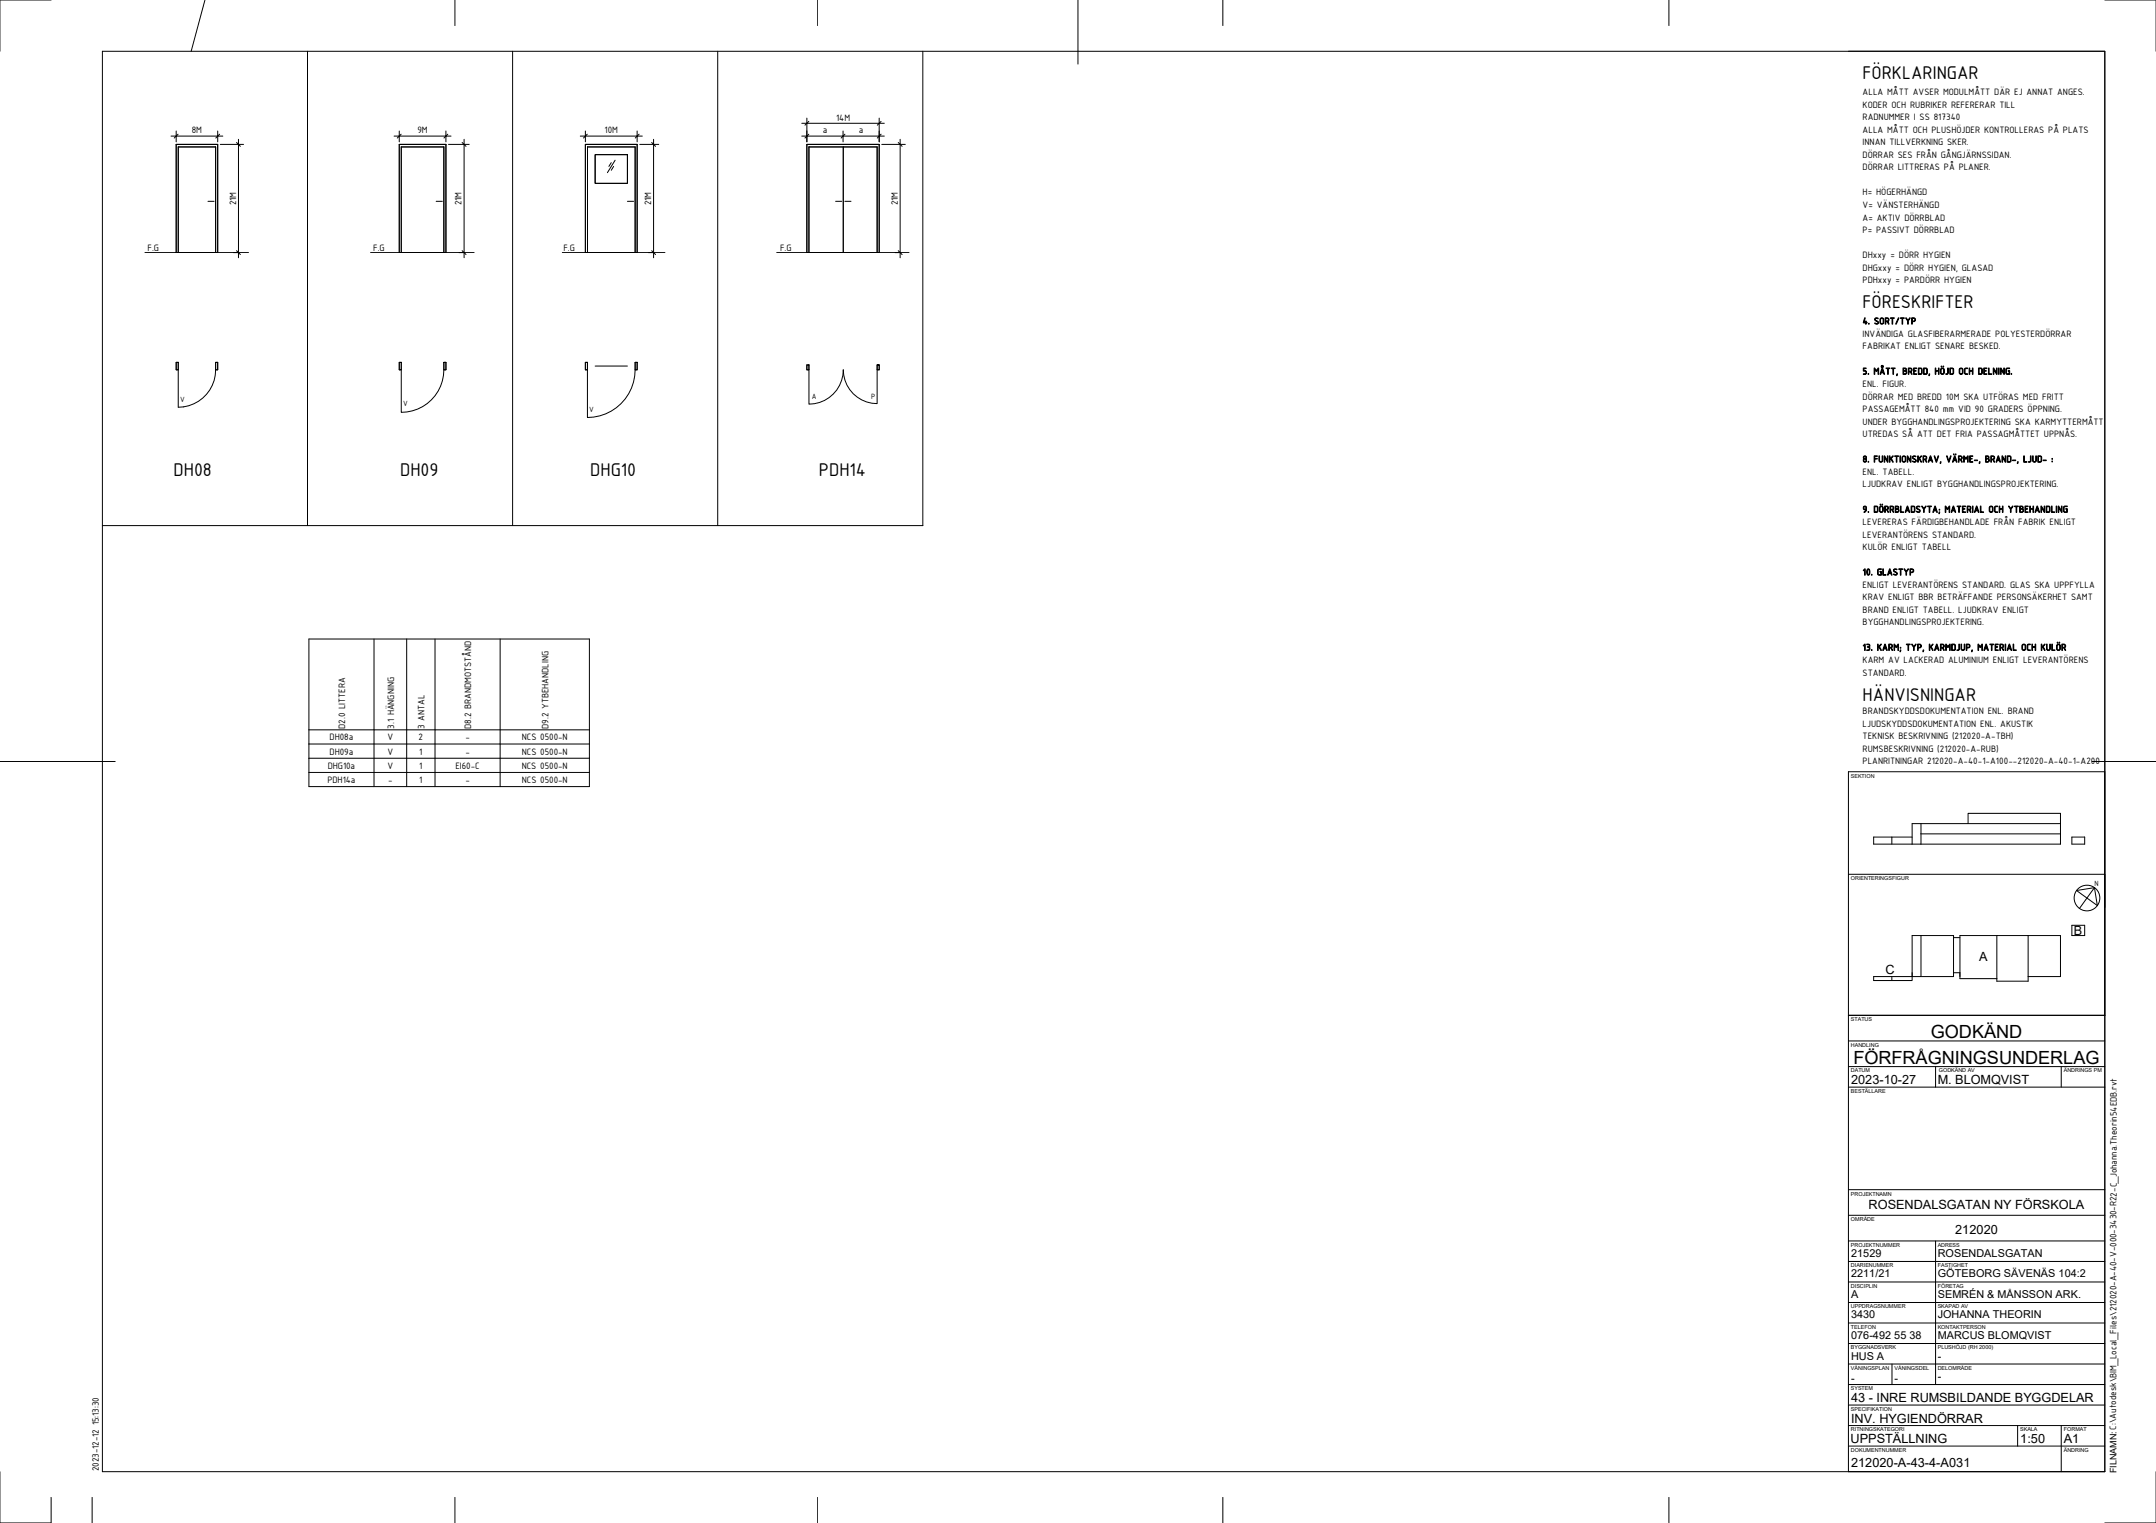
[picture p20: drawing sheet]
<svg xmlns="http://www.w3.org/2000/svg" width="841mm" height="594mm" viewBox="0 0 841 594" stroke-linecap="round" stroke-linejoin="round" font-family="sans-serif">
<defs><g id="words">
<g font-size="7.7">
<text x="726.6" y="30.8">FÖRKLARINGAR</text>
<text x="726.6" y="120.2">FÖRESKRIFTER</text>
<text x="67.7" y="185.8">DH08</text>
<text x="156.1" y="185.8">DH09</text>
<text x="230.3" y="185.8">DHG10</text>
<text x="319.5" y="185.8">PDH14</text>
<text x="726.6" y="273.5">HÄNVISNINGAR</text>
</g>
<g font-size="7.1">
<text x="753.2" y="405">GODKÄND</text>
<text x="723" y="415">FÖRFRÅGNINGSUNDERLAG</text>
</g>
<g font-size="5">
<text x="809" y="364.8">B</text>
<text x="772.1" y="374.8">A</text>
<text x="735.5" y="380.1">C</text>
<text x="722.1" y="423">2023-10-27</text>
<text x="755.9" y="423">M. BLOMQVIST</text>
<text x="728.9" y="471.5">ROSENDALSGATAN NY FÖRSKOLA</text>
<text x="762.7" y="481.5">212020</text>
<text x="722.1" y="547">43 - INRE RUMSBILDANDE BYGGDELAR</text>
<text x="722.1" y="555">INV. HYGIENDÖRRAR</text>
<text x="721.9" y="563">UPPSTÄLLNING</text>
<text x="788.1" y="563">1:50</text>
<text x="805.1" y="563">A1</text>
<text x="722.1" y="572.1">212020-A-43-4-A031</text>
</g>
<g font-size="4.2">
<text x="722.1" y="490.3">21529</text>
<text x="755.9" y="490.3">ROSENDALSGATAN</text>
<text x="722.1" y="498.3">2211/21</text>
<text x="755.9" y="498.3">GÖTEBORG SÄVENÄS 104:2</text>
<text x="722.1" y="506.3">A</text>
<text x="755.9" y="506.3">SEMRÉN &amp; MÅNSSON ARK.</text>
<text x="722.1" y="514.3">3430</text>
<text x="755.9" y="514.3">JOHANNA THEORIN</text>
<text x="722.1" y="522.3">076-492 55 38</text>
<text x="755.9" y="522.3">MARCUS BLOMQVIST</text>
<text x="722.1" y="530.3">HUS A</text>
<text x="755.9" y="530.3">-</text>
<text x="722.1" y="539.1">-</text>
<text x="739.1" y="539.1">-</text>
<text x="755.9" y="538.3">-</text>
</g>
<g font-size="3.9">
<text x="726.6" y="37.1">ALLA MÅTT AVSER MODULMÅTT DÄR EJ ANNAT ANGES.</text>
<text x="726.6" y="42">KODER OCH RUBRIKER REFERERAR TILL</text>
<text x="326.1" y="47.1">14M</text>
<text x="726.6" y="46.9">RADNUMMER I SS 817340</text>
<text x="74.8" y="52.1">8M</text>
<text x="162.8" y="52.1">9M</text>
<text x="235.8" y="52.1">10M</text>
<text x="320.9" y="52.1">a</text>
<text x="335" y="52.1">a</text>
<text x="726.6" y="51.8">ALLA MÅTT OCH PLUSHÖJDER KONTROLLERAS PÅ PLATS</text>
<text x="726.6" y="56.6">INNAN TILLVERKNING SKER.</text>
<text x="726.6" y="61.6">DÖRRAR SES FRÅN GÅNGJÄRNSSIDAN.</text>
<text x="726.6" y="66.4">DÖRRAR LITTRERAS PÅ PLANER.</text>
<text x="726.6" y="76.2">H= HÖGERHÄNGD</text>
<text x="92.1" y="80.1" transform="rotate(-90 92.1 80.1)">21M</text>
<text x="180.1" y="80.1" transform="rotate(-90 180.1 80.1)">21M</text>
<text x="254" y="80.1" transform="rotate(-90 254 80.1)">21M</text>
<text x="350.2" y="80.1" transform="rotate(-90 350.2 80.1)">21M</text>
<text x="726.6" y="81.1">V= VÄNSTERHÄNGD</text>
<text x="726.6" y="86">A= AKTIV DÖRRBLAD</text>
<text x="726.6" y="90.9">P= PASSIVT DÖRRBLAD</text>
<text x="57.5" y="97.8">F.G</text>
<text x="145.5" y="97.8">F.G</text>
<text x="219.8" y="97.8">F.G</text>
<text x="304.3" y="97.8">F.G</text>
<text x="726.6" y="100.7">DHxxy = DÖRR HYGIEN</text>
<text x="726.6" y="105.6">DHGxxy = DÖRR HYGIEN, GLASAD</text>
<text x="726.6" y="110.5">PDHxxy = PARDÖRR HYGIEN</text>
<text x="726.6" y="126.5">4. SORT/TYP</text>
<text x="726.6" y="131.4">INVÄNDIGA GLASFIBERARMERADE POLYESTERDÖRRAR</text>
<text x="726.6" y="136.3">FABRIKAT ENLIGT SENARE BESKED.</text>
<text x="726.6" y="146">5. MÅTT, BREDD, HÖJD OCH DELNING.</text>
<text x="726.6" y="150.9">ENL. FIGUR.</text>
<text x="726.6" y="155.9">DÖRRAR MED BREDD 10M SKA UTFÖRAS MED FRITT</text>
<text x="726.6" y="160.7">PASSAGEMÅTT 840 mm VID 90 GRADERS ÖPPNING.</text>
<text x="726.6" y="165.6">UNDER BYGGHANDLINGSPROJEKTERING SKA KARMYTTERMÅTT</text>
<text x="726.6" y="170.5">UTREDAS SÅ ATT DET FRIA PASSAGMÅTTET UPPNÅS.</text>
<text x="726.6" y="180.3">8. FUNKTIONSKRAV, VÄRME-, BRAND-, LJUD- :</text>
<text x="726.6" y="185.2">ENL. TABELL.</text>
<text x="726.6" y="190.1">LJUDKRAV ENLIGT BYGGHANDLINGSPROJEKTERING.</text>
<text x="726.6" y="199.9">9. DÖRRBLADSYTA; MATERIAL OCH YTBEHANDLING</text>
<text x="726.6" y="204.8">LEVERERAS FÄRDIGBEHANDLADE FRÅN FABRIK ENLIGT</text>
<text x="726.6" y="209.7">LEVERANTÖRENS STANDARD.</text>
<text x="726.6" y="214.6">KULÖR ENLIGT TABELL</text>
<text x="726.6" y="224.4">10. GLASTYP</text>
<text x="726.6" y="229.3">ENLIGT LEVERANTÖRENS STANDARD. GLAS SKA UPPFYLLA</text>
<text x="726.6" y="234.2">KRAV ENLIGT BBR BETRÄFFANDE PERSONSÄKERHET SAMT</text>
<text x="726.6" y="239.1">BRAND ENLIGT TABELL. LJUDKRAV ENLIGT</text>
<text x="726.6" y="244">BYGGHANDLINGSPROJEKTERING.</text>
<text x="726.6" y="253.7">13. KARM; TYP, KARMDJUP, MATERIAL OCH KULÖR</text>
<text x="726.6" y="258.6">KARM AV LACKERAD ALUMINIUM ENLIGT LEVERANTÖRENS</text>
<text x="726.6" y="263.5">STANDARD.</text>
<text x="726.6" y="278.6">BRANDSKYDDSDOKUMENTATION ENL. BRAND</text>
<text x="134.7" y="284.3" transform="rotate(-90 134.7 284.3)">D2.0 LITTERA</text>
<text x="153.7" y="284.3" transform="rotate(-90 153.7 284.3)">3.1 HÄNGNING</text>
<text x="165.6" y="284.3" transform="rotate(-90 165.6 284.3)">3 ANTAL</text>
<text x="183.9" y="284.3" transform="rotate(-90 183.9 284.3)">D8.2 BRANDMOTSTÅND</text>
<text x="214" y="284.3" transform="rotate(-90 214 284.3)">D9.2 YTBEHANDLING</text>
<text x="726.6" y="283.4">LJUDSKYDDSDOKUMENTATION ENL. AKUSTIK</text>
<text x="128.6" y="288.8">DH08a</text>
<text x="151.1" y="288.8">V</text>
<text x="163.3" y="288.8">2</text>
<text x="181.5" y="288.8">-</text>
<text x="203.5" y="288.8">NCS 0500-N</text>
<text x="726.6" y="288.3">TEKNISK BESKRIVNING (212020-A-TBH)</text>
<text x="726.6" y="293.2">RUMSBESKRIVNING (212020-A-RUB)</text>
<text x="127.8" y="299.9">DHG10a</text>
<text x="128.6" y="294.4">DH09a</text>
<text x="151.1" y="299.9">V</text>
<text x="151.1" y="294.4">V</text>
<text x="163.5" y="299.9">1</text>
<text x="163.5" y="294.4">1</text>
<text x="177.6" y="299.9">EI60-C</text>
<text x="181.5" y="294.4">-</text>
<text x="203.5" y="299.9">NCS 0500-N</text>
<text x="203.5" y="294.4">NCS 0500-N</text>
<text x="726.6" y="298.1">PLANRITNINGAR 212020-A-40-1-A100--212020-A-40-1-A200</text>
<text x="127.7" y="305.4">PDH14a</text>
<text x="151.4" y="305.4">-</text>
<text x="163.5" y="305.4">1</text>
<text x="181.5" y="305.4">-</text>
<text x="203.5" y="305.4">NCS 0500-N</text>
<text x="38.6" y="556" transform="rotate(-90 38.6 556)">15:13:30</text>
<text x="38.5" y="573.9" transform="rotate(-90 38.5 573.9)">2023-12-12</text>
</g>
<text font-size="3.5" x="825.6" y="574.6" transform="rotate(-90 825.6 574.6)">FILNAMN: C:\Autodesk\BIM_Local_Files\212020-A-40-V-000-3430-R22-C_Johanna.Theorin54EDB.rvt</text>
<g font-size="3.2">
<text x="316.7" y="155.5">A</text>
<text x="339.9" y="155.5">P</text>
<text x="70.3" y="156.7">V</text>
<text x="157.3" y="158.5">V</text>
<text x="229.8" y="160.8">V</text>
<text x="817" y="345.7">N</text>
</g>
<g font-size="2.1">
<text x="722" y="303.3">SEKTION</text>
<text x="722" y="343.3">ORIENTERINGSFIGUR</text>
<text x="722" y="398.3">STATUS</text>
<text x="722" y="408.3">HANDLING</text>
<text x="722" y="418.3">DATUM</text>
<text x="756.3" y="418.3">GODKÄND AV</text>
<text x="805.1" y="418.3">ÄNDRINGS PM</text>
<text x="722" y="426.3">BESTÄLLARE</text>
<text x="722" y="466.3">PROJEKTNAMN</text>
<text x="722" y="476.3">OMRÅDE</text>
<text x="722" y="486.3">PROJEKTNUMMER</text>
<text x="755.9" y="486.3">ADRESS</text>
<text x="722" y="494.3">DIARIENUMMER</text>
<text x="755.9" y="494.3">FASTIGHET</text>
<text x="722" y="502.3">DISCIPLIN</text>
<text x="755.9" y="502.3">FÖRETAG</text>
<text x="722" y="510.3">UPPDRAGSNUMMER</text>
<text x="755.9" y="510.3">SKAPAD AV</text>
<text x="722" y="518.4">TELEFON</text>
<text x="755.9" y="518.4">KONTAKTPERSON</text>
<text x="722" y="526.4">BYGGNADSVERK</text>
<text x="755.9" y="526.4">PLUSHÖJD (RH 2000)</text>
<text x="722" y="534.4">VÅNINGSPLAN</text>
<text x="739" y="534.4">VÅNINGSDEL</text>
<text x="755.9" y="534.4">DELOMRÅDE</text>
<text x="722" y="542.4">SYSTEM</text>
<text x="722" y="550.4">SPECIFIKATION</text>
<text x="722" y="558.4">RITNINGSKATEGORI</text>
<text x="788.1" y="558.4">SKALA</text>
<text x="805.1" y="558.4">FORMAT</text>
<text x="722" y="566.4">DOKUMENTNUMMER</text>
<text x="805.1" y="566.4">ÄNDRING</text>
</g>
</g></defs>
<g fill="none" stroke="#000" stroke-width=".39">
<path d="M0 0h19.9M79.9 0l-5.3 20M177.5 0v10M319 0v10M420.5 0v25M477 0v10M651 0v10M821.1 0h20M39.9 20h781.2v554.1h-781.2zM120 20v185M200 20v185M280 20v185"/>
<path d="M360 20v185h-320.1M721 20h100.1v334M66.7 53.1h20.2M68.7 51.1v4.2M69.5 52.3l-1.5 1.5M84.9 51.1v4.2M85.7 52.3l-1.5 1.5M85.9 56.3h9.1M92.3 55.6l1.5 1.5M93 54.3v46.2M153.7 53.1h22.2M155.7 51.1v4.2"/>
<path d="M156.5 52.3l-1.5 1.5M173.9 51.1v4.2M174.7 52.3l-1.5 1.5M174.9 56.3h8.1M180.3 55.6l1.5 1.5M181 54.3v46.2M226.4 53.1h24.1M228.3 51.1v4.2M229.1 52.3l-1.5 1.5M248.5 51.1v4.2M249.3 52.3l-1.5 1.5M249.6 56.3h7.4"/>
<path d="M254.2 55.6l1.5 1.5M255 54.3v46.2M312.8 53.1h32.2M312.8 48.1h32.2M314.7 46.1v9.2M315.5 47.3l-1.5 1.5M315.5 52.3l-1.5 1.5M328.9 51.1v4.2M329 57.3v41.2M329.6 52.3l-1.5 1.5M343 46.1v9.2M343.7 47.3l-1.5 1.5"/>
<path d="M343.7 52.3l-1.5 1.5M344 56.3h9.1M350.4 55.6l1.5 1.5M351.1 54.3v46.2M81.1 78.5h2.4M170.1 78.5h2.5M232.2 60.3h12.6v11.2h-12.6zM238.4 63.4l-.9 1.5M239.4 64.9l-1 1.5M239.9 62.5l-3 4.9M244.8 78.5h2.3M326 78.5h2.4"/>
<path d="M329.6 78.5h2.4M56.5 98.5h40.4M68.7 98.5v-42.2h16.2v42.2M84.1 98.5v-41.2h-14.6v41.2M92.3 97.8l1.5 1.5M144.5 98.5h40.5M155.7 98.5v-42.2h18.2v42.2M173.1 98.5v-41.2h-16.6v41.2M180.3 97.8l1.5 1.5M219.4 98.5h40M228.3 98.5v-42.2h20.2v42.2M229.2 98.5v-41.2h18.6v41.2"/>
<path d="M254.2 97.8l1.5 1.5M303 98.5h51.6M314.7 98.5v-42.2h28.3v42.2M342.2 98.5v-41.2h-26.6v41.2M350.4 97.8l1.5 1.5M68.7 141.4h.8v2.9h-.8zM69.5 141.4v17.5a14.6 14.6 0 0 0 14.6-14.6M69.5 141.4h-.8v2.9h.8M84.1 141.4h.8v2.9h-.8zM84.9 141.4h-.8v2.9M84.9 141.4v2.9h-.8M155.7 141.4h.8v2.9h-.8z"/>
<path d="M156.5 144.3v16.5a16.6 16.6 0 0 0 16.6-16.5M156.5 141.4v2.9M156.5 141.4h-.8v2.9h.8M173.1 141.4h.8v2.9h-.8v-2.9h.8v2.9h-.8zM228.3 141.4h.9v2.9h-.9zM229.2 144.3v18.6a18.6 18.6 0 0 0 18.6-18.6M229.2 141.4h-.9v2.9h.9M229.2 141.4v2.9M232.2 142.8h12.6M247.8 141.4h.7v2.9h-.7zM248.5 141.4h-.7v2.9M248.5 141.4v2.9h-.7"/>
<path d="M314.7 142.3h.9v2h-.9zM315.6 144.3v13.3a13.4 13.4 0 0 0 13.4-13.3 13.2 13.2 0 0 0 13.2 13.1v-13.1M315.6 142.3v2M315.6 142.3h-.9v2h.9M342.2 142.3h.8v2h-.8v-2h.8v2h-.8zM120.5 249.3h109.4v57.5h-109.4zM145.9 249.3v57.5M158.6 249.3v57.5M169.7 249.3v57.5M195.1 249.3v57.5M0 297h44.9M120.5 295.8h109.4"/>
<path d="M120.5 290.2h109.4M120.5 284.7h109.4M816.1 297h25M120.5 301.3h109.4M821.1 301h-100.1v273.1M738 326.5v2.8M749.3 321.3v8M749.3 325.3h54.5M767.7 321.3v-4h36.1v12h-72.9v-2.8h15M803.8 321.3h-57.9v8M808.2 326.5h5v2.8h-5zM721 341h100.1"/>
<path d="M810 347.4l7-1.2 1.1 7zM817 346.2l-5.8 8.2M745.9 364.9h16.1v16h-31.1v1.6h15zM749.3 364.9v16M762 365.7h2.5M762 379.4h2.5M791.1 364.9v17.8h-12.2v-17.8M808.2 360.9h5v4h-5zM721 396h100.1M738 380.9v1.6M791.1 380.9h12.7v-16h-39.3v16.8h14.4M721 406h100.1"/>
<path d="M721 416.1h100.1M755 416.1v8M804.1 416.1v8M721 424.1h100.1M721 464.1h100.1M721 474h100.1M721 484.1h100.1M721 492.1h100.1M755 484.1v56M721 500.1h100.1M721 508.1h100.1M721 516.1h100.1"/>
<path d="M721 524.1h100.1M721 532.1h100.1M738 532.1v8M721 540.1h100.1M721 548.1h100.1M721 556.1h100.1M787 556.1v8M804.1 556.1v18M721 564.1h100.1M19.9 584.1v10h-19.9M35.9 584.1v10M177.5 584.1v10"/>
<path d="M319 584.1v10M477 584.1v10M651 584.1v10M821.1 594.1h20"/>
<circle cx="814.1" cy="350.3" r="5"/>
</g>
<use href="#words"/>
</svg>
